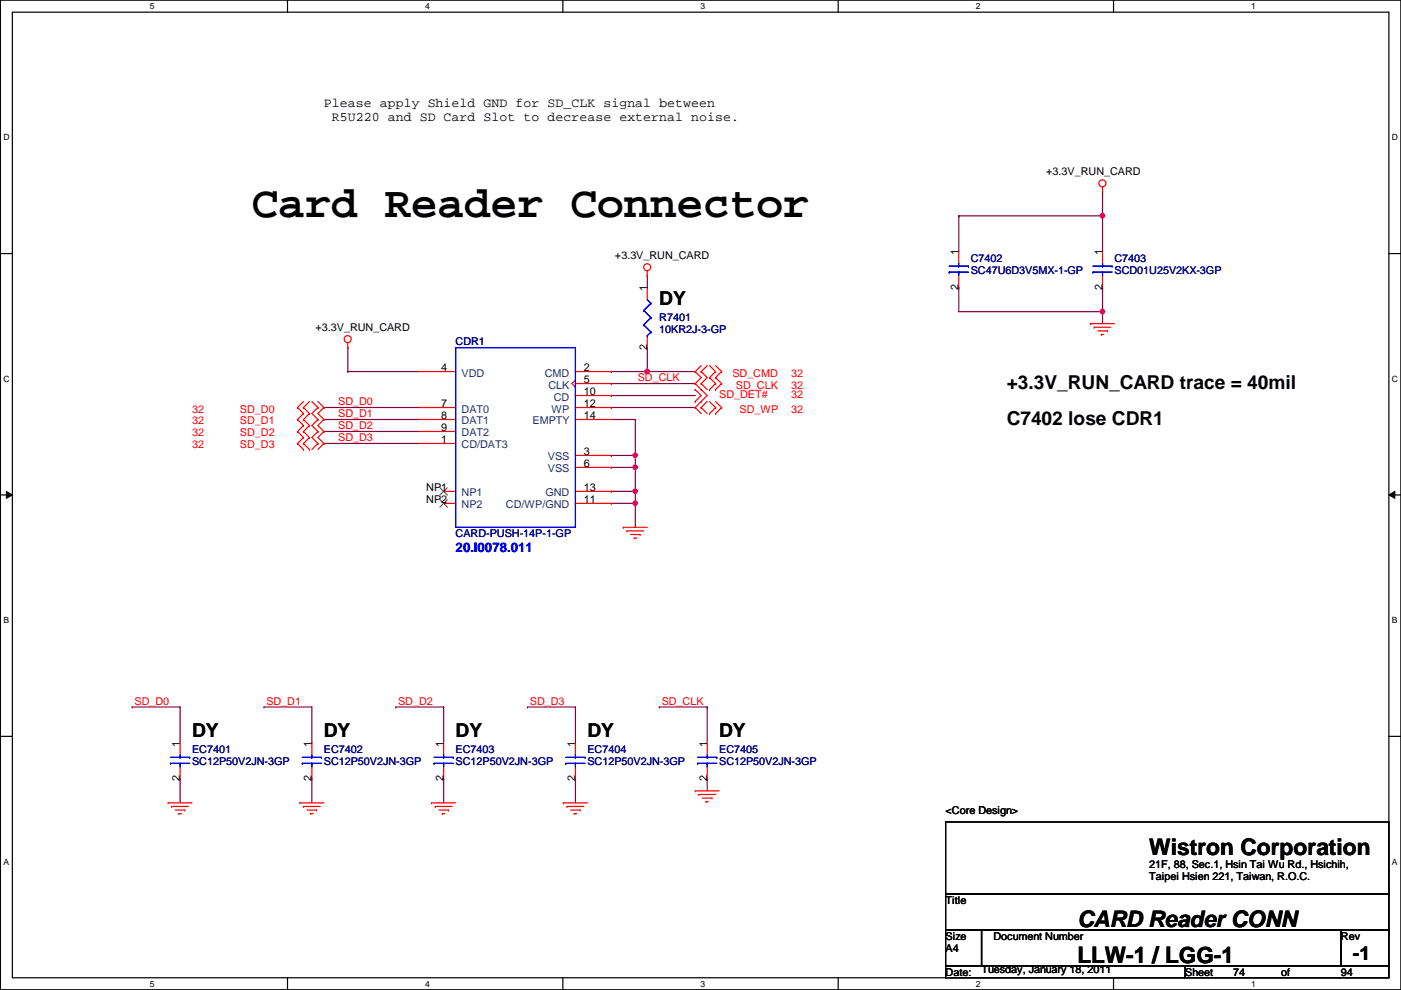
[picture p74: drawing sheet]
<svg xmlns="http://www.w3.org/2000/svg" width="297mm" height="210mm" viewBox="0 0 297 210" stroke-linecap="round" stroke-linejoin="round" font-family="sans-serif">
<defs><g id="words">
<text font-size="9.4" x="53.4" y="46">Card Reader Connector</text>
<g font-size="4.8">
<text x="243.7" y="181.3">Wistron Corporation</text>
<text x="228.4" y="196.5">CARD Reader CONN</text>
<text x="228.4" y="204.2">LLW-1 / LGG-1</text>
</g>
<g font-size="4.1">
<text x="139.8" y="64.8">DY</text>
<text x="213.4" y="82.5">+3.3V_RUN_CARD trace = 40mil</text>
<text x="213.4" y="90.2">C7402 lose CDR1</text>
<text x="40.7" y="156.2">DY</text>
<text x="68.7" y="156.2">DY</text>
<text x="96.6" y="156.2">DY</text>
<text x="124.5" y="156.2">DY</text>
<text x="152.5" y="156.2">DY</text>
<text x="286.8" y="203.5">-1</text>
</g>
<g font-size="2.8">
<text x="68.7" y="22.6">Please apply Shield GND for SD_CLK signal between</text>
<text x="70.4" y="25.6">R5U220 and SD Card Slot to decrease external noise.</text>
</g>
<text font-size="2.8" fill="#00f" x="96.6" y="117">20.I0078.011</text>
<g font-size="2.3">
<text x="221.8" y="37.2">+3.3V_RUN_CARD</text>
<text x="130.4" y="54.9">+3.3V_RUN_CARD</text>
<text x="203.2" y="54.1" transform="rotate(-90 203.2 54.1)">1</text>
<text x="233.7" y="54.1" transform="rotate(-90 233.7 54.1)">1</text>
<text x="137.2" y="61.8" transform="rotate(-90 137.2 61.8)">1</text>
<text x="203.2" y="61.5" transform="rotate(-90 203.2 61.5)">2</text>
<text x="233.7" y="61.5" transform="rotate(-90 233.7 61.5)">2</text>
<text x="66.9" y="70.2">+3.3V_RUN_CARD</text>
<text x="137.2" y="74.2" transform="rotate(-90 137.2 74.2)">2</text>
<text x="93.6" y="78.7">4</text>
<text x="123.8" y="78.7">2</text>
<text x="123.8" y="81.3">5</text>
<text x="123.8" y="83.8">10</text>
<text x="93.6" y="86.4">7</text>
<text x="93.6" y="88.9">8</text>
<text x="123.8" y="86.4">12</text>
<text x="123.8" y="88.9">14</text>
<text x="93.6" y="94">1</text>
<text x="93.6" y="91.4">9</text>
<text x="123.8" y="96.5">3</text>
<text x="123.8" y="99.1">6</text>
<text x="90.4" y="104.1">NP1</text>
<text x="90.4" y="106.7">NP2</text>
<text x="123.8" y="106.7">11</text>
<text x="123.8" y="104.1">13</text>
<text x="38.1" y="158.3" transform="rotate(-90 38.1 158.3)">1</text>
<text x="66.1" y="158.3" transform="rotate(-90 66.1 158.3)">1</text>
<text x="94" y="158.3" transform="rotate(-90 94 158.3)">1</text>
<text x="122" y="158.3" transform="rotate(-90 122 158.3)">1</text>
<text x="149.9" y="158.3" transform="rotate(-90 149.9 158.3)">1</text>
<text x="38.1" y="165.7" transform="rotate(-90 38.1 165.7)">2</text>
<text x="66.1" y="165.7" transform="rotate(-90 66.1 165.7)">2</text>
<text x="94" y="165.7" transform="rotate(-90 94 165.7)">2</text>
<text x="122" y="165.7" transform="rotate(-90 122 165.7)">2</text>
<text x="149.9" y="165.7" transform="rotate(-90 149.9 165.7)">2</text>
<text x="200.5" y="172.6">&lt;Core Design&gt;</text>
<text x="243.7" y="184">21F, 88, Sec.1, Hsin Tai Wu Rd., Hsichih,</text>
<text x="200.5" y="191.6">Title</text>
<text x="243.7" y="186.6">Taipei Hsien 221, Taiwan, R.O.C.</text>
<text x="200.5" y="199.2">Size</text>
<text x="200.5" y="201.8">A4</text>
<text x="210.6" y="199.2">Document Number</text>
<text x="284.3" y="199.2">Rev</text>
<text x="200.5" y="206.8">Date:</text>
<text x="208.1" y="206.3">Tuesday, January 18, 2011</text>
<text x="251.3" y="206.8">Sheet</text>
<text x="261.4" y="206.8">74</text>
<text x="271.6" y="206.8">of</text>
<text x="284.3" y="206.8">94</text>
</g>
<g font-size="2.3" fill="#000080">
<text x="205.8" y="55.5">C7402</text>
<text x="205.8" y="58">SC47U6D3V5MX-1-GP</text>
<text x="236.3" y="55.5">C7403</text>
<text x="236.3" y="58">SCD01U25V2KX-3GP</text>
<text x="139.8" y="68.2">R7401</text>
<text x="139.8" y="70.7">10KR2J-3-GP</text>
<text x="96.6" y="73.2">CDR1</text>
<text x="96.6" y="113.9">CARD-PUSH-14P-1-GP</text>
<text x="40.7" y="159.6">EC7401</text>
<text x="68.7" y="159.6">EC7402</text>
<text x="96.6" y="159.6">EC7403</text>
<text x="124.5" y="159.6">EC7404</text>
<text x="152.5" y="159.6">EC7405</text>
<text x="40.7" y="162.1">SC12P50V2JN-3GP</text>
<text x="68.7" y="162.1">SC12P50V2JN-3GP</text>
<text x="96.6" y="162.1">SC12P50V2JN-3GP</text>
<text x="124.5" y="162.1">SC12P50V2JN-3GP</text>
<text x="152.5" y="162.1">SC12P50V2JN-3GP</text>
</g>
<g font-size="2.3" fill="#004080">
<text x="97.9" y="79.8">VDD</text>
<text x="115.5" y="79.8">CMD</text>
<text x="116.3" y="82.4">CLK</text>
<text x="97.9" y="87.5">DAT0</text>
<text x="116.9" y="87.5">WP</text>
<text x="117.4" y="84.9">CD</text>
<text x="97.9" y="95.1">CD/DAT3</text>
<text x="97.9" y="90">DAT1</text>
<text x="97.9" y="92.5">DAT2</text>
<text x="112.9" y="90">EMPTY</text>
<text x="116.2" y="97.6">VSS</text>
<text x="116.2" y="100.2">VSS</text>
<text x="97.9" y="105.2">NP1</text>
<text x="97.9" y="107.8">NP2</text>
<text x="107.3" y="107.8">CD/WP/GND</text>
<text x="115.7" y="105.2">GND</text>
</g>
<g font-size="2.3" fill="#f00">
<text x="135.2" y="80.8">SD_CLK</text>
<text x="155.3" y="79.8">SD_CMD</text>
<text x="156" y="82.4">SD_CLK</text>
<text x="167.7" y="82.4">32</text>
<text x="167.7" y="79.8">32</text>
<text x="40.7" y="87.5">32</text>
<text x="50.9" y="87.5">SD_D0</text>
<text x="71.7" y="85.9">SD_D0</text>
<text x="71.7" y="88.4">SD_D1</text>
<text x="152.5" y="84.4">SD_DET#</text>
<text x="156.8" y="87.5">SD_WP</text>
<text x="167.7" y="84.4">32</text>
<text x="167.7" y="87.5">32</text>
<text x="40.7" y="95.1">32</text>
<text x="40.7" y="90">32</text>
<text x="40.7" y="92.5">32</text>
<text x="50.9" y="95.1">SD_D3</text>
<text x="50.9" y="90">SD_D1</text>
<text x="50.9" y="92.5">SD_D2</text>
<text x="71.7" y="91">SD_D2</text>
<text x="71.7" y="93.5">SD_D3</text>
<text x="28.5" y="149.4">SD_D0</text>
<text x="56.5" y="149.4">SD_D1</text>
<text x="84.4" y="149.4">SD_D2</text>
<text x="112.3" y="149.4">SD_D3</text>
<text x="140.3" y="149.4">SD_CLK</text>
</g>
<g font-size="1.8">
<text x="31.8" y="1.9">5</text>
<text x="90.1" y="1.9">4</text>
<text x="148.5" y="1.9">3</text>
<text x="206.9" y="1.9">2</text>
<text x="265.3" y="1.9">1</text>
<text x=".7" y="29.8">D</text>
<text x="295.1" y="29.8">D</text>
<text x=".7" y="80.9">C</text>
<text x="295.1" y="80.9">C</text>
<text x=".7" y="132.1">B</text>
<text x="295.1" y="132.1">B</text>
<text x=".7" y="183.3">A</text>
<text x="295.1" y="183.3">A</text>
<text x="31.8" y="209.2">5</text>
<text x="90.1" y="209.2">4</text>
<text x="148.5" y="209.2">3</text>
<text x="206.9" y="209.2">2</text>
<text x="265.3" y="209.2">1</text>
</g>
</g></defs>
<path d="M.1 0h296.9v209.8h-296.9zM2.6 2.6h291.9v204.7h-291.9z" fill="none" stroke="#000" stroke-width=".25"/>
<g fill="#fff">
<path d="M31.8 .3h1v2h-1z"/>
<path d="M31.8 207.6h1v1.9h-1z"/>
</g>
<path d="M61 0v2.6M61 207.3v2.5" fill="none" stroke="#000" stroke-width=".25"/>
<g fill="#fff">
<path d="M90.1 .3h1v2h-1z"/>
<path d="M90.1 207.6h1v1.9h-1z"/>
</g>
<path d="M119.3 0v2.6M119.3 207.3v2.5" fill="none" stroke="#000" stroke-width=".25"/>
<g fill="#fff">
<path d="M148.5 .3h1v2h-1z"/>
<path d="M148.5 207.6h1v1.9h-1z"/>
</g>
<path d="M177.7 0v2.6M177.7 207.3v2.5" fill="none" stroke="#000" stroke-width=".25"/>
<g fill="#fff">
<path d="M206.9 .3h1v2h-1z"/>
<path d="M206.9 207.6h1v1.9h-1z"/>
</g>
<path d="M236.1 0v2.6M236.1 207.3v2.5" fill="none" stroke="#000" stroke-width=".25"/>
<g fill="#fff">
<path d="M265.3 .3h.9v2h-.9z"/>
<path d="M265.3 207.6h.9v1.9h-.9z"/>
<path d="M.7 28.2h1.3v1.9h-1.3z"/>
<path d="M295.1 28.2h1.3v1.9h-1.3z"/>
<path d="M.7 79.3h1.3v2h-1.3z"/>
<path d="M295.1 79.3h1.3v2h-1.3z"/>
</g>
<path d="M.1 53.8h2.5M294.5 53.8h2.5" fill="none" stroke="#000" stroke-width=".25"/>
<g fill="#fff">
<path d="M.7 130.5h1.2v2h-1.2z"/>
<path d="M295.1 130.5h1.2v2h-1.2z"/>
</g>
<path d="M.1 104.9h2.5M294.5 104.9h2.5" fill="none" stroke="#000" stroke-width=".25"/>
<path d="M1.4 104.2l1.2 .7-1.2 .8zM294.5 104.9l1.2-.7v1.5z" fill="#000"/>
<path d="M1.4 104.2l1.2 .7-1.2 .8zM294.5 104.9l1.2-.7v1.5z" fill="none" stroke="#000" stroke-width=".21"/>
<g fill="#fff">
<path d="M.7 181.7h1.2v2h-1.2z"/>
<path d="M295.1 181.7h1.2v2h-1.2z"/>
</g>
<path d="M.1 156.1h2.5M294.5 156.1h2.5" fill="none" stroke="#000" stroke-width=".25"/>
<g fill="none" stroke="#800040" stroke-width=".25">
<path d="M203.3 45.8h.1M203.3 45.8v7.6M233.8 45.8h.1M233.8 45.8v7.6M73.7 73.7h.1M73.7 78.8h.1M73.7 73.7v5.1M73.7 78.8h15.3M203.3 61h.1M203.3 61v5.1M233.8 66.1h.1M233.8 66.1v2.5"/>
<path d="M68.7 86.4h.1M68.7 88.9h.1M68.7 91.5h.1M68.7 94h.1M68.7 86.4h20.3M68.7 88.9h20.3M68.7 91.5h20.3M68.7 94h20.3M129.6 99.1h.1M134.7 96.6h.1M134.7 96.6v2.5h-5.1"/>
</g>
<circle cx="134.7" cy="96.5" r=".49" fill="#f0f"/>
<circle cx="134.7" cy="96.5" r=".49" fill="none" stroke="#f0f" stroke-width=".25"/>
<path d="M134.7 104.2h.1M134.7 104.2v2.5" fill="none" stroke="#800040" stroke-width=".25"/>
<circle cx="134.7" cy="104.2" r=".49" fill="#f0f"/>
<circle cx="134.7" cy="104.2" r=".49" fill="none" stroke="#f0f" stroke-width=".25"/>
<path d="M129.6 104.2h.1M129.6 106.7h.1M129.6 104.2h5.1M129.6 106.7h5.1M134.7 106.7h.1M134.7 106.7v5.1" fill="none" stroke="#800040" stroke-width=".25"/>
<circle cx="134.7" cy="106.7" r=".49" fill="#f0f"/>
<circle cx="134.7" cy="106.7" r=".49" fill="none" stroke="#f0f" stroke-width=".25"/>
<path d="M129.6 96.6h.1M129.6 96.6h5.1M134.7 99.1h.1M134.7 99.1v5.1" fill="none" stroke="#800040" stroke-width=".25"/>
<circle cx="134.7" cy="99.1" r=".49" fill="#f0f"/>
<circle cx="134.7" cy="99.1" r=".49" fill="none" stroke="#f0f" stroke-width=".25"/>
<path d="M137.2 78.8h.1M137.2 78.8h10.2" fill="none" stroke="#800040" stroke-width=".25"/>
<circle cx="137.2" cy="78.8" r=".49" fill="#f0f"/>
<circle cx="137.2" cy="78.8" r=".49" fill="none" stroke="#f0f" stroke-width=".25"/>
<g fill="none" stroke="#800040" stroke-width=".25">
<path d="M137.2 58.5h.1M137.2 58.5v2.5M203.3 45.8h.1M203.3 45.8h30.5M129.6 78.8h.1M129.6 78.8h7.6M137.2 78.8h.1M137.2 73.7v5.1M129.6 81.3h.1M129.6 86.4h.1M129.6 83.9h.1M129.6 81.3h17.8"/>
<path d="M129.6 86.4h17.8M129.6 83.9h17.8M28 149.9h.1M28 149.9h10.2M38.2 149.9h.1M38.2 149.9v7.6M56 149.9h.1M56 149.9h10.1v7.6M66.1 157.5h.1M83.9 149.9h.1M83.9 149.9h10.2M94.1 149.9h.1"/>
<path d="M94.1 149.9v7.6M111.8 149.9h.1M111.8 149.9h10.2M122 149.9h.1M122 149.9v7.6M139.8 149.9h.1M139.8 149.9h10.1M149.9 149.9h.1M149.9 149.9v7.6M38.2 165.1h.1M38.2 165.1v5.1M66.1 165.1h.1"/>
<path d="M66.1 165.1v5.1M94.1 165.1h.1M94.1 165.1v5.1M122 165.1h.1M122 165.1v5.1M149.9 165.1h.1M149.9 165.1v2.6"/>
</g>
<circle cx="233.7" cy="45.7" r=".49" fill="#f0f"/>
<circle cx="233.7" cy="45.7" r=".49" fill="none" stroke="#f0f" stroke-width=".25"/>
<path d="M203.3 66.1h30.5M233.8 66.1h.1" fill="none" stroke="#800040" stroke-width=".25"/>
<circle cx="233.7" cy="66.1" r=".49" fill="#f0f"/>
<circle cx="233.7" cy="66.1" r=".49" fill="none" stroke="#f0f" stroke-width=".25"/>
<path d="M233.8 40.7h.1M233.8 40.7v5.1M233.8 61h.1M233.8 61v5.1M129.6 88.9h5.1M134.7 88.9h.1M134.7 96.6h.1M134.7 88.9v7.7" fill="none" stroke="#800040" stroke-width=".25"/>
<g fill="none" stroke="#f00" stroke-width=".25">
<path d="M233.8 39.7v1M137.2 58.5h.1M137.2 57.4v1.1M203.3 53.4v2.5M203.3 58.5v2.5M233.8 40.7h.1M233.8 53.4v2.5M233.8 58.5v2.5M73.7 73.7h.1M73.7 72.7v1M89 78.8h7.6M122 78.8h7.6"/>
<path d="M137.2 61v2.5M137.2 71.2v2.5M147.4 78.8h.1M147.4 78.8l1.3 1.3-1.3 1.2M148.7 78.8h.1M148.7 77.5l-1.3 1.3M148.7 78.8l1.2 1.3-1.2 1.2M149.9 77.5l-1.2 1.3M150.4 77.5l1.3 1.3M151.7 78.8h.1M151.7 78.8l-1.3 1.3M151.7 77.5l1.3 1.3"/>
<path d="M153 78.8h.1M153 78.8l-1.3 1.3M231.2 68.6h.1M231.2 68.6h5.1M232 69.4h.1M232 69.4h3.5M232.7 70.1h2.1M233.5 70.9h.1M233.5 70.9h.5M234.8 70.1h.1M63.1 86.4h.1M63.1 94h.1"/>
<path d="M63.1 88.9h.1M63.1 91.5h.1M63.1 86.4l1.2 1.3M63.1 94l1.2 1.3M63.1 88.9l1.2 1.3M63.1 91.5l1.2 1.3M64.3 87.7h.1M64.3 86.4h.1M64.3 95.3h.1M64.3 94h.1M64.3 90.2h.1M64.3 88.9h.1"/>
<path d="M64.3 92.8h.1M64.3 91.5h.1M64.3 86.4l1.3 1.3M64.3 85.1l-1.2 1.3M64.3 94l1.3 1.3M64.3 92.8l-1.2 1.2M64.3 88.9l1.3 1.3M64.3 87.7l-1.2 1.2M64.3 91.5l1.3 1.3M64.3 90.2l-1.2 1.3M65.6 87.7h.1M65.6 95.3h.1"/>
<path d="M65.6 90.2h.1M65.6 92.8h.1M65.6 85.1l-1.3 1.3M65.6 92.8l-1.3 1.2M65.6 87.7l-1.3 1.2M65.6 90.2l-1.3 1.3M66.1 85.1l1.3 1.3M67.4 86.4h.1M67.4 94h.1M67.4 88.9h.1M67.4 91.5h.1M67.4 85.1l1.3 1.3"/>
<path d="M67.4 86.4l-1.3 1.3 1.3 1.2M67.4 91.5l-1.3 1.3 1.3 1.2M67.4 94l-1.3 1.3M67.4 88.9l-1.3 1.3 1.3 1.3M68.7 86.4h.1M68.7 94h.1M68.7 88.9h.1M68.7 91.5h.1M68.7 86.4l-1.3 1.3 1.3 1.2M68.7 91.5l-1.3 1.3 1.3 1.2M68.7 94l-1.3 1.3M68.7 88.9l-1.3 1.3 1.3 1.3"/>
<path d="M89 94h7.6M89 86.4h7.6M89 88.9h7.6M89 91.5h7.6M122 96.6h7.6M122 80.6l-.8 .7 .8 .8M122 81.3h7.6M122 99.1h7.6M122 86.4h7.6M122 88.9h7.6M122 83.9h7.6M147.4 86.4h.1"/>
<path d="M147.4 81.3h.1M147.4 85.1h.1M147.4 82.6h.1M147.4 81.3l2.5 2.6-2.5 2.5M147.4 86.4l1.3 1.3M147.4 82.6l1.3 1.3-1.3 1.2M148.7 86.4h.1M148.7 81.3h.1M148.7 85.1h.1M148.7 82.6h.1M148.7 86.4l1.2 1.3M148.7 81.3l1.2 1.3"/>
<path d="M149.9 85.1l-1.2 1.3M150.4 87.7h.1M150.4 80.1h.1M150.4 82.6h.1M150.4 85.1l1.3 1.3M150.4 80.1l1.3 1.2M151.7 87.7h.1M151.7 86.4h.1M151.7 80.1h.1M151.7 82.6h.1M151.7 81.3h.1M151.7 86.4l-1.3 1.3"/>
<path d="M151.7 85.1l1.3 1.3M151.7 81.3l-1.3 1.3M151.7 80.1l1.3 1.2M153 86.4h.1M153 81.3h.1M153 86.4l-1.3 1.3M153 81.3l-1.3 1.3M94.1 106.7h2.5M94.1 104.2h2.5M122 106.7h7.6M122 104.2h7.6M132.2 111.8h.1"/>
<path d="M132.2 111.8h5M132.9 112.6h.1M132.9 112.6h3.6M133.7 113.3h2M134.4 114.1h.1M134.4 114.1h.6M135.7 113.3h.1M38.2 157.5v2.6M66.1 157.5v2.6M94.1 157.5v2.6M122 157.5v2.6M149.9 157.5v2.6"/>
<path d="M35.6 170.2h.1M35.6 170.2h5.1M36.4 171h.1M36.4 171h3.6M37.2 171.7h2M37.9 172.5h.1M37.9 172.5h.5M38.2 162.6v2.5M39.2 171.7h.1M63.6 170.2h.1M63.6 170.2h5.1M64.3 171h.1"/>
<path d="M64.3 171h3.6M65.1 171.7h2M65.9 172.5h.1M65.9 172.5h.5M66.1 162.6v2.5M67.1 171.7h.1M91.5 170.2h.1M91.5 170.2h5.1M92.3 171h.1M92.3 171h3.5M93 171.7h2.1M93.8 172.5h.1"/>
<path d="M93.8 172.5h.5M94.1 162.6v2.5M95.1 171.7h.1M119.5 170.2h.1M119.5 170.2h5M120.2 171h.1M120.2 171h3.6M121 171.7h2M121.7 172.5h.1M121.7 172.5h.6M122 162.6v2.5M123 171.7h.1"/>
<path d="M147.4 167.7h.1M147.4 167.7h5.1M148.2 168.4h.1M148.2 168.4h3.5M148.9 169.2h2.1M149.7 170h.1M149.7 170h.5M149.9 162.6v2.5M151 169.2h.1"/>
<circle cx="233.7" cy="38.9" r=".75"/>
<circle cx="137.2" cy="56.7" r=".75"/>
<circle cx="73.7" cy="71.9" r=".75"/>
</g>
<path d="M200.5 174.3h94v15.2h-94zM200.5 189.5h94v7.6h-94zM200.5 197.1h7.6v7.7h-7.6zM208.1 197.1h76.2v7.7h-76.2zM284.3 197.1h10.2v7.7h-10.2zM200.5 204.8h50.8v2.5h-50.8zM251.3 204.8h43.2v2.5h-43.2z" fill="none" stroke="#000" stroke-width=".25"/>
<g fill="none" stroke="#00f" stroke-width=".25">
<path d="M201.2 57.7h.1M201.2 56.4h4.1M201.2 57.7h4.1M203.3 56.4h.1M203.3 57.7h.1M203.3 55.9v.5M203.3 57.7v.8M205.3 56.4h.1M231.7 57.7h.1M231.7 56.4h4.1M231.7 57.7h4.1M233.8 56.4h.1"/>
<path d="M233.8 57.7h.1M233.8 55.9v.5M233.8 57.7v.8M235.8 56.4h.1M96.6 73.7h25.4v38.1h-25.4zM136.5 65.8h.1M136.5 68.9h.1M136.5 65.8l1.5 1.6M136.5 68.9l1.5 1.5M137.2 71.2h.1M137.2 63.5l.8 .8M138 64.3h.1"/>
<path d="M138 67.4h.1M138 70.4h.1M138 64.3l-1.5 1.5M138 67.4l-1.5 1.5M138 70.4l-.8 .8M36.1 161.8h.1M36.1 160.6h4.1M36.1 161.8h4.1M38.2 160.6h.1M38.2 161.8h.1M38.2 160.1v.5M38.2 161.8v.8"/>
<path d="M40.2 160.6h.1M64.1 161.8h.1M64.1 160.6h4.1M64.1 161.8h4.1M66.1 160.6h.1M66.1 161.8h.1M66.1 160.1v.5M66.1 161.8v.8M68.2 160.6h.1M92 161.8h.1M92 160.6h4.1M92 161.8h4.1"/>
<path d="M94.1 160.6h.1M94.1 161.8h.1M94.1 160.1v.5M94.1 161.8v.8M96.1 160.6h.1M120 161.8h.1M120 160.6h4M120 161.8h4M122 160.6h.1M122 161.8h.1M122 160.1v.5M122 161.8v.8"/>
<path d="M124 160.6h.1M147.9 161.8h.1M147.9 160.6h4.1M147.9 161.8h4.1M149.9 160.6h.1M149.9 161.8h.1M149.9 160.1v.5M149.9 161.8v.8M152 160.6h.1"/>
</g>
<path d="M93.3 103.4l1.6 1.6M93.3 106l1.6 1.5M94.8 103.4l-1.5 1.6M94.8 106l-1.5 1.5" fill="none" stroke="#804000" stroke-width=".21"/>
<circle cx="134.7" cy="96.5" r=".49" fill="#f0f"/>
<circle cx="134.7" cy="96.5" r=".49" fill="none" stroke="#f0f" stroke-width=".25"/>
<circle cx="134.7" cy="104.2" r=".49" fill="#f0f"/>
<circle cx="134.7" cy="104.2" r=".49" fill="none" stroke="#f0f" stroke-width=".25"/>
<circle cx="134.7" cy="106.7" r=".49" fill="#f0f"/>
<circle cx="134.7" cy="106.7" r=".49" fill="none" stroke="#f0f" stroke-width=".25"/>
<circle cx="134.7" cy="99.1" r=".49" fill="#f0f"/>
<circle cx="134.7" cy="99.1" r=".49" fill="none" stroke="#f0f" stroke-width=".25"/>
<circle cx="137.2" cy="78.8" r=".49" fill="#f0f"/>
<circle cx="137.2" cy="78.8" r=".49" fill="none" stroke="#f0f" stroke-width=".25"/>
<circle cx="233.7" cy="45.7" r=".49" fill="#f0f"/>
<circle cx="233.7" cy="45.7" r=".49" fill="none" stroke="#f0f" stroke-width=".25"/>
<circle cx="233.7" cy="66.1" r=".49" fill="#f0f"/>
<circle cx="233.7" cy="66.1" r=".49" fill="none" stroke="#f0f" stroke-width=".25"/>
<use href="#words"/>
</svg>
